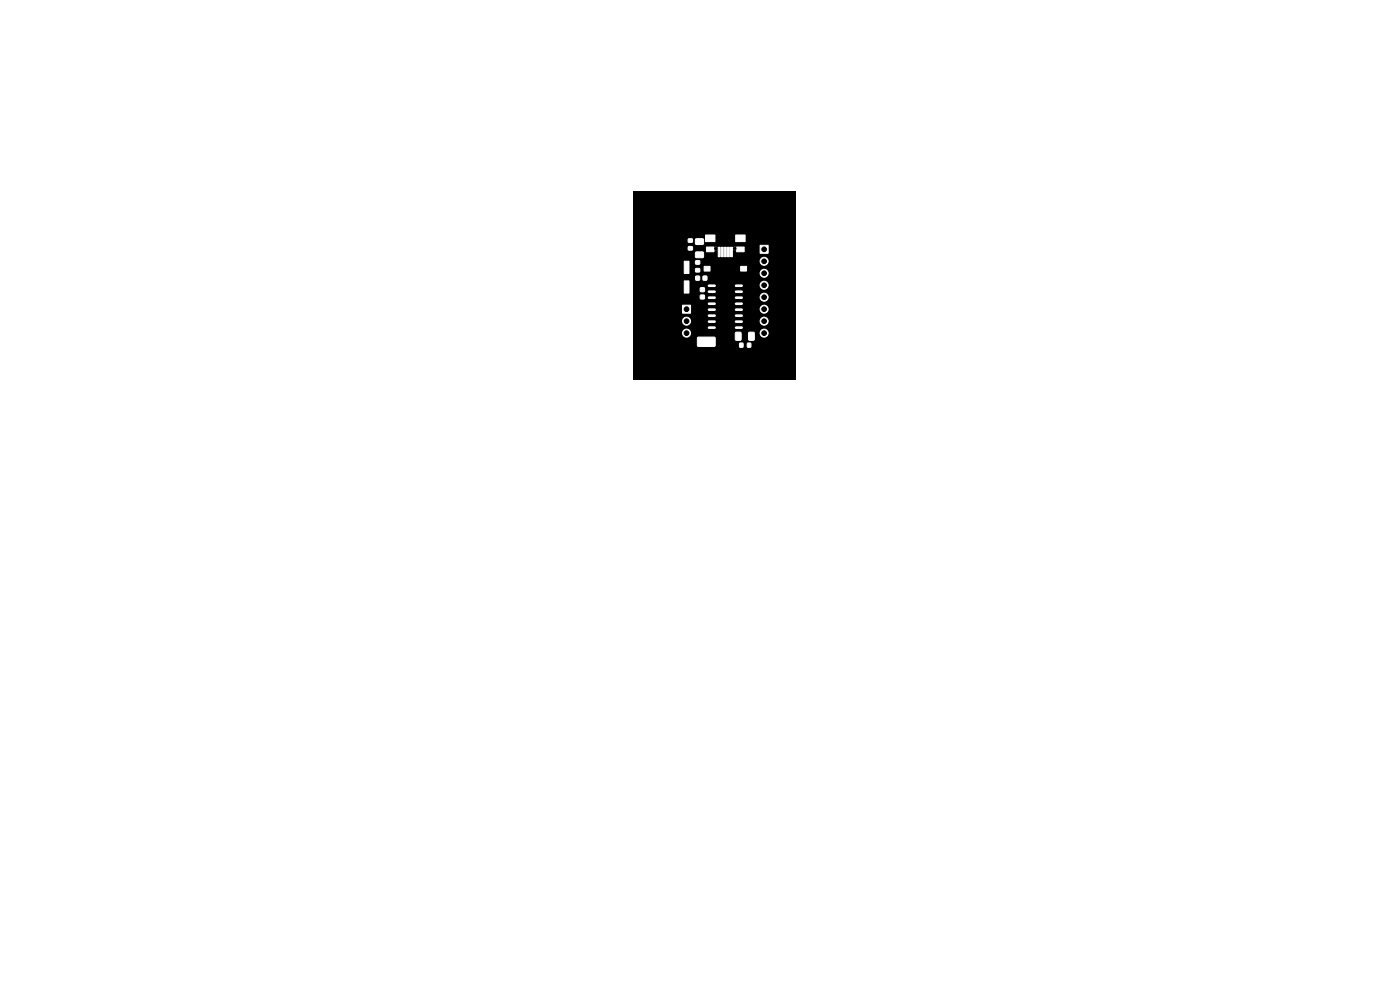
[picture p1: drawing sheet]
<svg xmlns="http://www.w3.org/2000/svg" width="297mm" height="210mm" viewBox="0 0 297 210" stroke-linecap="round" stroke-linejoin="round" font-family="sans-serif">
<path d="M134.4 40.7h34.5v39.9h-34.5z" fill="#000"/>
<g fill="#fff" stroke="#fff" stroke-width=".21">
<path d="M156.9 72.8h.7v.8h-.7z"/>
<path d="M158.6 72.8h.7v.8h-.7z"/>
<path d="M148 71.6l3.6-.1 .1 .3v1.5l-.2 .2h-3.4l-.2-.2z"/>
<path d="M161.3 52h1.7v1.7h-1.7z"/>
<path d="M157.1 56.5h1.3v1h-1.3z"/>
<path d="M149.4 56.5h1.2v1h-1.2z"/>
<path d="M148.6 61.1h.8v.7h-.8z"/>
<path d="M148.6 62.6h.8v.8h-.8z"/>
<path d="M145.2 59.6h1v2.6h-1z"/>
<path d="M145.2 55.4h1v2.6h-1z"/>
<path d="M149.2 58.6h.7v.8h-.7z"/>
<path d="M147.6 58.6h.8v.8h-.8z"/>
<path d="M152.4 52.5h.4v2h-.4z"/>
<path d="M153 52.5h.4v2h-.4z"/>
<path d="M153.7 52.5h.4v2h-.4z"/>
<path d="M154.3 52.5h.4v2h-.4z"/>
<path d="M155 52.5h.4v2h-.4z"/>
<path d="M149.9 52.4h1.6v1h-1.6z"/>
<path d="M149.7 49.9h2v1.4h-2z"/>
<path d="M156.1 49.9h2v1.4h-2z"/>
<path d="M156.3 52.4h1.6v1h-1.6z"/>
<path d="M146 50.7h.9v.7h-.9z"/>
<path d="M146 52.3h.9v.7h-.9z"/>
<path d="M147.6 57h.8v.7h-.8z"/>
<path d="M147.6 55.3h.8v.7h-.8z"/>
<path d="M147.6 50.7l1.5-.1 .2 .3-.1 .8-.2 .2h-1.3l-.2-.3z"/>
<path d="M147.6 53.5l1.5-.1 .2 .3-.1 .8-.2 .2h-1.3l-.2-.3z"/>
<path d="M156.1 70.5h.9l.2 .1v1.4l-.1 .2h-.9l-.2-.1z"/>
<path d="M158.9 70.5h.9l.2 .1v1.4l-.1 .2h-.9l-.2-.1z"/>
<path d="M144.8 64.7h1.7v1.7h-1.7z"/>
<circle cx="162.1" cy="55.4" r=".85"/>
<circle cx="162.1" cy="58" r=".85"/>
<circle cx="162.1" cy="60.5" r=".85"/>
<circle cx="162.1" cy="63" r=".85"/>
<circle cx="162.1" cy="65.6" r=".85"/>
<circle cx="162.1" cy="68.1" r=".85"/>
<circle cx="162.1" cy="70.7" r=".85"/>
<circle cx="151.9" cy="52.7" r=".28"/>
<circle cx="155.9" cy="52.7" r=".28"/>
<circle cx="145.6" cy="68.1" r=".85"/>
<circle cx="145.6" cy="70.7" r=".85"/>
</g>
<g fill="none" stroke="#fff" stroke-width=".56">
<path d="M150.4 60.6h1.2M150.4 61.9h1.2M150.4 63.2h1.2M150.4 64.4h1.2M150.4 65.7h1.2M150.4 67h1.2M150.4 68.2h1.2M150.4 69.5h1.2M156.2 60.6h1.1M156.2 61.9h1.1M156.2 63.2h1.1M156.2 64.4h1.1"/>
<path d="M156.2 65.7h1.1M156.2 67h1.1M156.2 68.2h1.1M156.2 69.5h1.1"/>
</g>
<g fill="#000" stroke="#000" stroke-width=".21">
<circle cx="151.9" cy="52.7" r=".28"/>
<circle cx="155.9" cy="52.7" r=".28"/>
<circle cx="162.1" cy="58" r=".5"/>
<circle cx="162.1" cy="52.9" r=".5"/>
<circle cx="162.1" cy="55.4" r=".5"/>
<circle cx="145.6" cy="70.7" r=".5"/>
<circle cx="145.6" cy="65.6" r=".5"/>
<circle cx="145.6" cy="68.1" r=".5"/>
<circle cx="162.1" cy="68.1" r=".5"/>
<circle cx="162.1" cy="63.1" r=".5"/>
<circle cx="162.1" cy="65.6" r=".5"/>
<circle cx="162.1" cy="60.5" r=".5"/>
<circle cx="162.1" cy="70.7" r=".5"/>
</g>
</svg>
